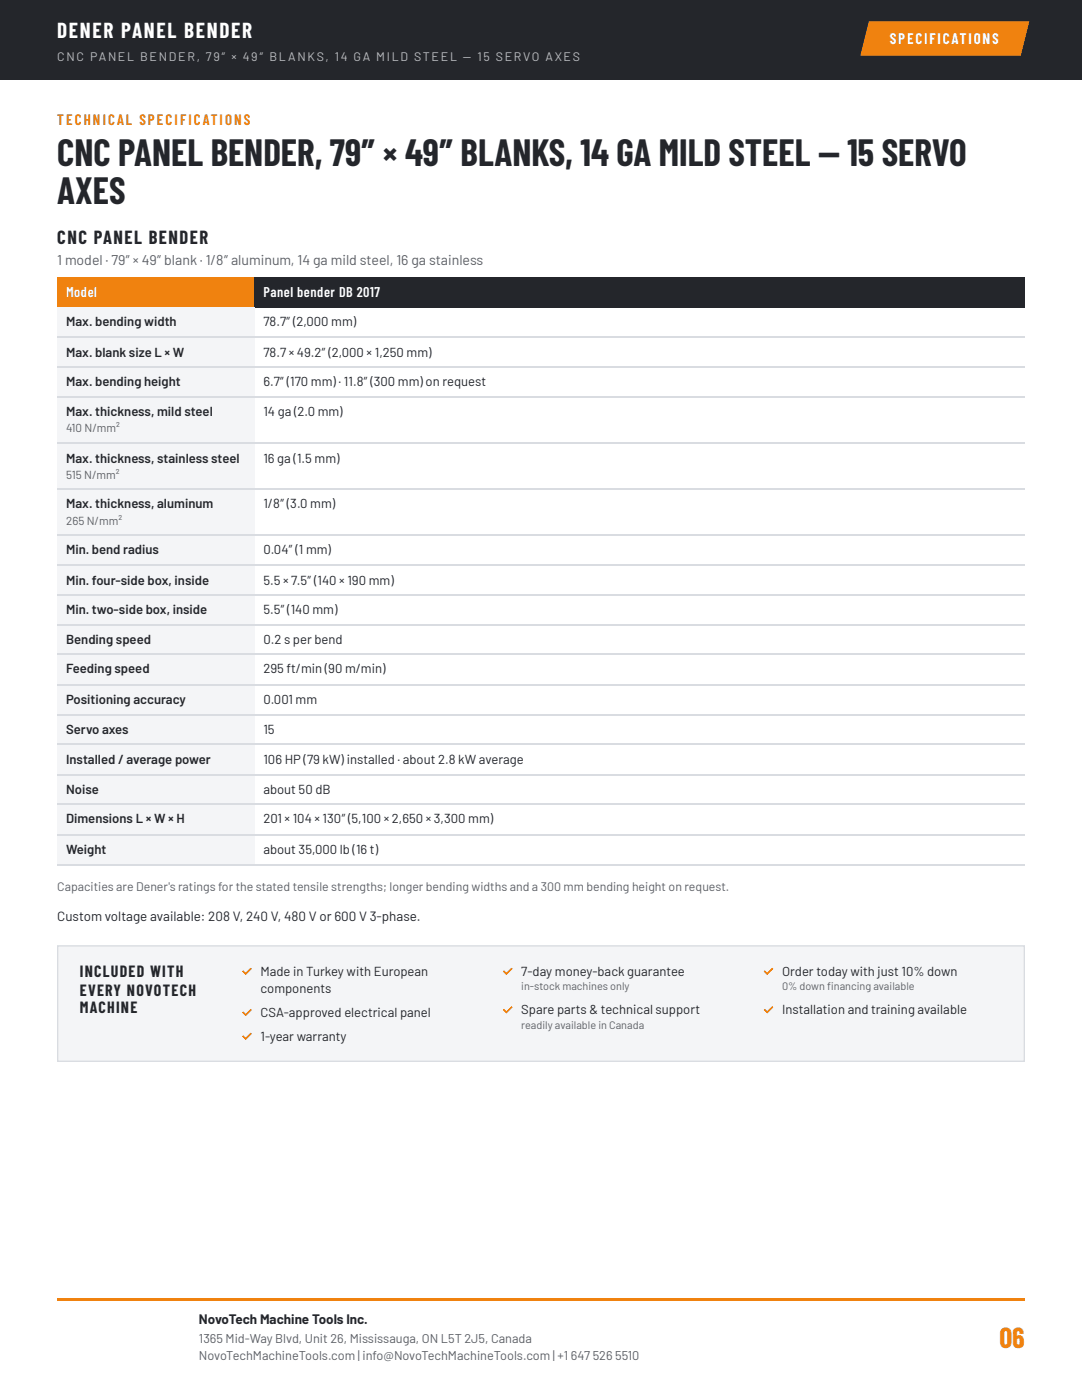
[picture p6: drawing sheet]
<svg xmlns="http://www.w3.org/2000/svg" width="216mm" height="279mm" viewBox="0 0 216 279" stroke-linecap="round" stroke-linejoin="round" font-family="sans-serif">
<defs><g id="words">
<g font-size="7.4" fill="#24262b">
<text x="11.4" y="33.1">CNC PANEL BENDER, 79″ × 49″ BLANKS, 14 GA MILD STEEL — 15 SERVO</text>
<text x="11.4" y="40.7">AXES</text>
</g>
<text font-size="5.6" fill="#f0820f" x="199.4" y="269.1">06</text>
<text font-size="4.2" fill="#fff" x="11.4" y="7.7">DENER PANEL BENDER</text>
<text font-size="3.7" fill="#24262b" x="11.4" y="48.7">CNC PANEL BENDER</text>
<g font-size="3.2" fill="#24262b">
<text x="15.9" y="195">INCLUDED WITH</text>
<text x="15.9" y="198.7">EVERY NOVOTECH</text>
<text x="15.9" y="202.1">MACHINE</text>
</g>
<text font-size="3" fill="#fff" x="177.6" y="8.7">SPECIFICATIONS</text>
<text font-size="3" fill="#d96f00" x="11.4" y="24.9">TECHNICAL SPECIFICATIONS</text>
<text font-size="2.8" fill="#5b6068" x="11.4" y="52.9">1 model · 79″ × 49″ blank · 1/8″ aluminum, 14 ga mild steel, 16 ga stainless</text>
<g font-size="2.8" fill="#fff">
<text x="13.2" y="59.3">Model</text>
<text x="52.6" y="59.3">Panel bender DB 2017</text>
</g>
<g font-size="2.7" fill="#24262b">
<text x="11.4" y="183.9">Custom voltage available: 208 V, 240 V, 480 V or 600 V 3-phase.</text>
<text x="39.7" y="264.3">NovoTech Machine Tools Inc.</text>
</g>
<g font-size="2.6" fill="#24262b">
<text x="13.2" y="65.1">Max. bending width</text>
<text x="52.6" y="65.1">78.7″ (2,000 mm)</text>
<text x="13.2" y="71.2">Max. blank size L × W</text>
<text x="52.6" y="71.2">78.7 × 49.2″ (2,000 × 1,250 mm)</text>
<text x="13.2" y="77">Max. bending height</text>
<text x="52.6" y="77">6.7″ (170 mm) · 11.8″ (300 mm) on request</text>
<text x="13.2" y="83.1">Max. thickness, mild steel</text>
<text x="52.6" y="83.1">14 ga (2.0 mm)</text>
<text x="13.2" y="92.3">Max. thickness, stainless steel</text>
<text x="52.6" y="92.3">16 ga (1.5 mm)</text>
<text x="13.2" y="101.3">Max. thickness, aluminum</text>
<text x="52.6" y="101.3">1/8″ (3.0 mm)</text>
<text x="13.2" y="110.6">Min. bend radius</text>
<text x="52.6" y="110.6">0.04″ (1 mm)</text>
<text x="13.2" y="116.7">Min. four-side box, inside</text>
<text x="52.6" y="116.7">5.5 × 7.5″ (140 × 190 mm)</text>
<text x="13.2" y="122.5">Min. two-side box, inside</text>
<text x="52.6" y="122.5">5.5″ (140 mm)</text>
<text x="13.2" y="128.6">Bending speed</text>
<text x="52.6" y="128.6">0.2 s per bend</text>
<text x="13.2" y="134.4">Feeding speed</text>
<text x="52.6" y="134.4">295 ft/min (90 m/min)</text>
<text x="13.2" y="140.5">Positioning accuracy</text>
<text x="52.6" y="140.5">0.001 mm</text>
<text x="13.2" y="146.6">Servo axes</text>
<text x="52.6" y="146.6">15</text>
<text x="13.2" y="152.4">Installed / average power</text>
<text x="52.6" y="152.4">106 HP (79 kW) installed · about 2.8 kW average</text>
<text x="13.2" y="158.5">Noise</text>
<text x="52.6" y="158.5">about 50 dB</text>
<text x="13.2" y="164.3">Dimensions L × W × H</text>
<text x="52.6" y="164.3">201 × 104 × 130″ (5,100 × 2,650 × 3,300 mm)</text>
<text x="13.2" y="170.4">Weight</text>
<text x="52.6" y="170.4">about 35,000 lb (16 t)</text>
<text x="52" y="198.2">components</text>
</g>
<g font-size="2.6" fill="#d96f00">
<text x="48.1" y="194.7">✓ Made in Turkey with European</text>
<text x="100.1" y="194.7">✓ 7-day money-back guarantee</text>
<text x="152.2" y="194.7">✓ Order today with just 10% down</text>
<text x="48.1" y="202.9">✓ CSA-approved electrical panel</text>
<text x="100.1" y="202.4">✓ Spare parts &amp; technical support</text>
<text x="152.2" y="202.4">✓ Installation and training available</text>
<text x="48.1" y="207.7">✓ 1-year warranty</text>
</g>
<text font-size="2.5" fill="#b9bdc6" x="11.4" y="12.2">CNC PANEL BENDER, 79″ × 49″ BL ANKS, 14 GA MILD STEEL — 15 SERVO AXES</text>
<g font-size="2.5" fill="#5b6068">
<text x="11.4" y="177.8">Capacities are Dener's ratings for the stated tensile strengths; longer bending widths and a 300 mm bending height on request.</text>
<text x="39.7" y="268">1365 Mid-Way Blvd, Unit 26, Mississauga, ON L5T 2J5, Canada</text>
<text x="39.7" y="271.5">NovoTechMachineTools.com | info@NovoTechMachineTools.com | +1</text>
<text x="113.9" y="271.5">647</text>
<text x="118.3" y="271.5">526</text>
<text x="122.7" y="271.5">5510</text>
</g>
<g font-size="2.3" fill="#5b6068">
<text x="13.2" y="86.3">410 N/mm²</text>
<text x="13.2" y="95.5">515 N/mm²</text>
<text x="13.2" y="104.8">265 N/mm²</text>
</g>
<g font-size="2.2" fill="#5b6068">
<text x="104" y="197.6">in-stock machines only</text>
<text x="156" y="197.6">0% down fnancing available</text>
<text x="165.1" y="197.6">i</text>
<text x="104" y="205.3">readily available in Canada</text>
</g>
</g></defs>
<path d="M0 0h215.9v15.9h-215.9z" fill="#24262b"/>
<g fill="#f0820f">
<path d="M173.4 4.2h32l-1.7 6.9h-32z"/>
<path d="M11.4 55.3h39.4v6.1h-39.4z"/>
</g>
<path d="M50.8 55.3h153.7v6.1h-153.7z" fill="#24262b"/>
<g fill="#f4f5f7">
<path d="M11.4 61.4h39.4v5.8h-39.4z"/>
<path d="M11.4 67.2h39.4v6.1h-39.4z"/>
<path d="M11.4 73.3h39.4v5.8h-39.4z"/>
<path d="M11.4 79.1h39.4v9.3h-39.4z"/>
<path d="M11.4 88.4h39.4v9.2h-39.4z"/>
<path d="M11.4 97.6h39.4v9.3h-39.4z"/>
<path d="M11.4 106.9h39.4v5.8h-39.4z"/>
<path d="M11.4 112.7h39.4v6.1h-39.4z"/>
<path d="M11.4 118.8h39.4v5.8h-39.4z"/>
<path d="M11.4 124.6h39.4v6.1h-39.4z"/>
<path d="M11.4 130.7h39.4v6.1h-39.4z"/>
<path d="M11.4 136.8h39.4v5.8h-39.4z"/>
<path d="M11.4 142.6h39.4v6.1h-39.4z"/>
<path d="M11.4 148.7h39.4v5.8h-39.4z"/>
<path d="M11.4 154.5h39.4v6.1h-39.4z"/>
<path d="M11.4 160.6h39.4v5.8h-39.4z"/>
<path d="M11.4 166.4h39.4v6.1h-39.4z"/>
</g>
<g fill="none" stroke="#d9dce1" stroke-width=".26">
<path d="M11.4 67.3h193.1M11.4 73.2h193.1M11.4 79.2h193.1M11.4 88.5h193.1M11.4 97.5h193.1M11.4 106.8h193.1M11.4 112.8h193.1M11.4 118.7h193.1M11.4 124.8h193.1M11.4 130.6h193.1M11.4 136.7h193.1M11.4 142.7h193.1"/>
<path d="M11.4 148.6h193.1M11.4 154.6h193.1M11.4 160.5h193.1M11.4 166.6h193.1M11.4 172.6h193.1"/>
</g>
<path d="M11.4 188.6h193.1v23.3h-193.1z" fill="#f4f5f7"/>
<path d="M11.5 188.8h192.9v23h-192.9z" fill="none" stroke="#d9dce1" stroke-width=".26"/>
<path d="M11.4 259h193.1v.6h-193.1z" fill="#f0820f"/>
<use href="#words"/>
</svg>
